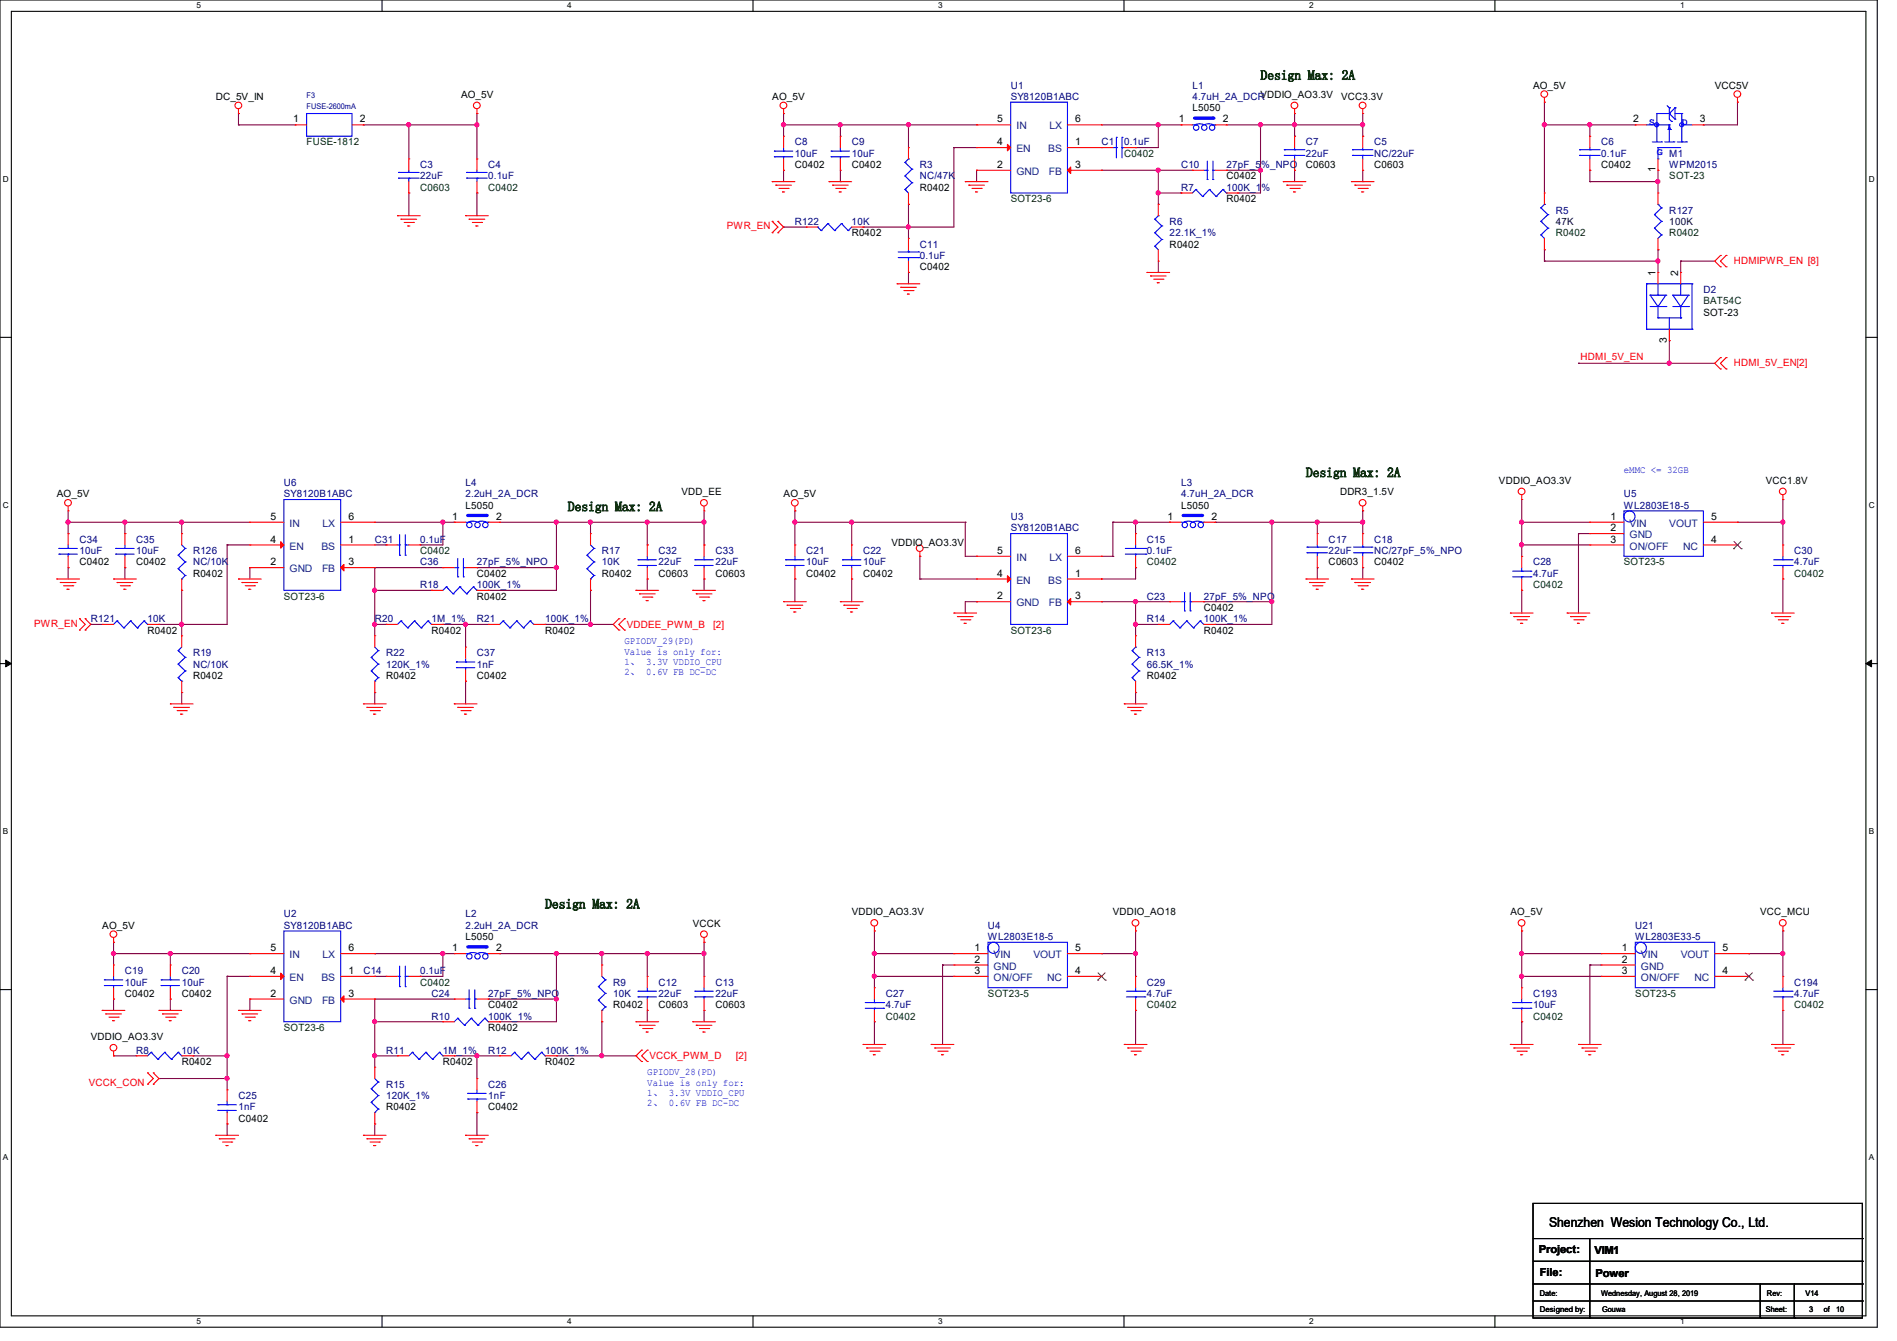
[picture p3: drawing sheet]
<svg xmlns="http://www.w3.org/2000/svg" width="297mm" height="210mm" viewBox="0 0 297 210" stroke-linecap="round" stroke-linejoin="round" font-family="sans-serif">
<defs><g id="words">
<g font-size="2.1" fill="#004000">
<text x="197.4" y="12.5">Design Max: 2A</text>
<text x="204.5" y="74.7">Design Max: 2A</text>
<text x="88.9" y="80.1">Design Max: 2A</text>
<text x="85.3" y="142.3">Design Max: 2A</text>
</g>
<text font-size="2.1" x="242.5" y="192.2">Shenzhen Wesion Technology Co., Ltd.</text>
<g font-size="1.7">
<text x="240.9" y="196.3">Project:</text>
<text x="249.6" y="196.5">VIM1</text>
<text x="241.1" y="199.9">File:</text>
<text x="249.8" y="200">Power</text>
</g>
<g font-size="1.6">
<text x="33.8" y="15.7">DC_5V_IN</text>
<text x="72.2" y="15.3">AO_5V</text>
<text x="120.9" y="15.7">AO_5V</text>
<text x="186.7" y="17.4">L5050</text>
<text x="210" y="15.7">VCC3.3V</text>
<text x="240" y="13.9">AO_5V</text>
<text x="268.5" y="13.9">VCC5V</text>
<text x="45.9" y="19.2">1</text>
<text x="56.3" y="19.2">2</text>
<text x="156.1" y="22.7">4</text>
<text x="156.1" y="19.2">5</text>
<text x="168.4" y="22.7">1</text>
<text x="168.4" y="19.2">6</text>
<text x="184.6" y="19.2">1</text>
<text x="191.5" y="19.2">2</text>
<text x="255.7" y="19.2">2</text>
<text x="266.1" y="19.2">3</text>
<text x="124.5" y="26.3">C0402</text>
<text x="133.3" y="26.3">C0402</text>
<text x="144" y="29.9">R0402</text>
<text x="156.1" y="26.3">2</text>
<text x="168.4" y="26.3">3</text>
<text x="192" y="28.1">C0402</text>
<text x="204.5" y="26.3">C0603</text>
<text x="215.1" y="26.3">C0603</text>
<text x="250.7" y="26.3">C0402</text>
<text x="259.2" y="27" transform="rotate(-90 259.2 27)">1</text>
<text x="192" y="31.7">R0402</text>
<text x="133.3" y="37">R0402</text>
<text x="183.1" y="38.8">R0402</text>
<text x="144" y="42.3">C0402</text>
<text x="259.2" y="43.2" transform="rotate(-90 259.2 43.2)">1</text>
<text x="262.8" y="43.2" transform="rotate(-90 262.8 43.2)">2</text>
<text x="261" y="53.7" transform="rotate(-90 261 53.7)">3</text>
<text x="266.7" y="49.4">SOT-23</text>
<text x="8.9" y="77.9">AO_5V</text>
<text x="106.7" y="77.6">VDD_EE</text>
<text x="122.7" y="77.9">AO_5V</text>
<text x="209.8" y="77.6">DDR3_1.5V</text>
<text x="234.7" y="75.8">VDDIO_AO3.3V</text>
<text x="276.5" y="75.8">VCC1.8V</text>
<text x="42.3" y="81.4">5</text>
<text x="54.6" y="81.4">6</text>
<text x="70.8" y="81.4">1</text>
<text x="72.9" y="79.7">L5050</text>
<text x="77.7" y="81.4">2</text>
<text x="182.8" y="81.4">1</text>
<text x="184.9" y="79.7">L5050</text>
<text x="189.7" y="81.4">2</text>
<text x="252.1" y="81.4">1</text>
<text x="252.1" y="83.2">2</text>
<text x="267.9" y="81.4">5</text>
<text x="12.4" y="88.6">C0402</text>
<text x="21.3" y="88.6">C0402</text>
<text x="42.3" y="88.5">2</text>
<text x="42.3" y="85">4</text>
<text x="54.6" y="85">1</text>
<text x="54.6" y="88.5">3</text>
<text x="139.6" y="85.6">VDDIO_AO3.3V</text>
<text x="156.1" y="86.7">5</text>
<text x="168.4" y="86.7">6</text>
<text x="208" y="88.6">C0603</text>
<text x="215.1" y="88.6">C0402</text>
<text x="252.1" y="85">3</text>
<text x="267.9" y="85">4</text>
<text x="30.2" y="90.3">R0402</text>
<text x="74.7" y="90.3">C0402</text>
<text x="74.7" y="93.9">R0402</text>
<text x="94.2" y="90.3">R0402</text>
<text x="103.1" y="90.3">C0603</text>
<text x="112" y="90.3">C0603</text>
<text x="126.2" y="90.3">C0402</text>
<text x="135.1" y="90.3">C0402</text>
<text x="156.1" y="93.9">2</text>
<text x="156.1" y="90.3">4</text>
<text x="168.4" y="90.3">1</text>
<text x="168.4" y="93.9">3</text>
<text x="188.5" y="95.7">C0402</text>
<text x="23.1" y="99.2">R0402</text>
<text x="67.6" y="99.2">R0402</text>
<text x="85.3" y="99.2">R0402</text>
<text x="188.5" y="99.2">R0402</text>
<text x="30.2" y="106.3">R0402</text>
<text x="60.5" y="106.3">R0402</text>
<text x="74.7" y="106.3">C0402</text>
<text x="179.6" y="106.3">R0402</text>
<text x="133.3" y="143.3">VDDIO_AO3.3V</text>
<text x="174.2" y="143.3">VDDIO_AO18</text>
<text x="236.5" y="143.3">AO_5V</text>
<text x="275.6" y="143.3">VCC_MCU</text>
<text x="16" y="145.5">AO_5V</text>
<text x="42.3" y="149">5</text>
<text x="54.6" y="149">6</text>
<text x="70.8" y="149">1</text>
<text x="72.9" y="147.2">L5050</text>
<text x="77.7" y="149">2</text>
<text x="108.5" y="145.1">VCCK</text>
<text x="152.6" y="149">1</text>
<text x="168.4" y="149">5</text>
<text x="253.9" y="149">1</text>
<text x="269.7" y="149">5</text>
<text x="42.3" y="152.5">4</text>
<text x="54.6" y="152.5">1</text>
<text x="152.6" y="150.8">2</text>
<text x="152.6" y="152.5">3</text>
<text x="168.4" y="152.5">4</text>
<text x="253.9" y="150.8">2</text>
<text x="253.9" y="152.5">3</text>
<text x="269.7" y="152.5">4</text>
<text x="19.6" y="156.1">C0402</text>
<text x="28.4" y="156.1">C0402</text>
<text x="42.3" y="156.1">2</text>
<text x="54.6" y="156.1">3</text>
<text x="76.5" y="157.9">C0402</text>
<text x="76.5" y="161.5">R0402</text>
<text x="96" y="157.9">R0402</text>
<text x="103.1" y="157.9">C0603</text>
<text x="112" y="157.9">C0603</text>
<text x="14.2" y="162.9">VDDIO_AO3.3V</text>
<text x="28.4" y="166.8">R0402</text>
<text x="69.3" y="166.8">R0402</text>
<text x="85.3" y="166.8">R0402</text>
<text x="60.5" y="173.9">R0402</text>
<text x="76.5" y="173.9">C0402</text>
<text x="37.3" y="175.7">C0402</text>
</g>
<g font-size="1.6" fill="#000080">
<text x="158.2" y="13.9">U1</text>
<text x="158.2" y="15.7">SY8120B1ABC</text>
<text x="186.7" y="13.9">L1</text>
<text x="186.7" y="15.7">4.7uH_2A_DCRVDDIO_AO3.3V</text>
<text x="124.5" y="22.8">C8</text>
<text x="133.3" y="22.8">C9</text>
<text x="172.5" y="22.8">C1</text>
<text x="176" y="22.8">0.1uF</text>
<text x="204.5" y="22.8">C7</text>
<text x="215.1" y="22.8">C5</text>
<text x="250.7" y="22.8">C6</text>
<text x="65.8" y="26.3">C3</text>
<text x="65.8" y="28.1">22uF</text>
<text x="76.5" y="26.3">C4</text>
<text x="76.5" y="28.1">0.1uF</text>
<text x="124.5" y="24.6">10uF</text>
<text x="133.3" y="24.6">10uF</text>
<text x="144" y="26.3">R3</text>
<text x="144" y="28.1">NC/47K</text>
<text x="184.9" y="29.9">R7</text>
<text x="184.9" y="26.3">C10</text>
<text x="192" y="29.9">100K_1%</text>
<text x="192" y="26.3">27pF_5%_NPO</text>
<text x="204.5" y="24.6">22uF</text>
<text x="215.1" y="24.6">NC/22uF</text>
<text x="250.7" y="24.6">0.1uF</text>
<text x="261.4" y="26.3">WPM2015</text>
<text x="124.5" y="35.2">R122</text>
<text x="133.3" y="35.2">10K</text>
<text x="183.1" y="35.2">R6</text>
<text x="243.6" y="33.4">R5</text>
<text x="261.4" y="33.4">R127</text>
<text x="144" y="38.8">C11</text>
<text x="144" y="40.6">0.1uF</text>
<text x="183.1" y="37">22.1K_1%</text>
<text x="266.7" y="45.9">D2</text>
<text x="44.4" y="76.1">U6</text>
<text x="44.4" y="77.9">SY8120B1ABC</text>
<text x="72.9" y="76.1">L4</text>
<text x="72.9" y="77.9">2.2uH_2A_DCR</text>
<text x="184.9" y="76.1">L3</text>
<text x="184.9" y="77.9">4.7uH_2A_DCR</text>
<text x="254.3" y="77.9">U5</text>
<text x="158.2" y="81.4">U3</text>
<text x="158.2" y="83.2">SY8120B1ABC</text>
<text x="254.3" y="79.7">WL2803E18-5</text>
<text x="12.4" y="85">C34</text>
<text x="12.4" y="86.8">10uF</text>
<text x="21.3" y="85">C35</text>
<text x="21.3" y="86.8">10uF</text>
<text x="30.2" y="86.8">R126</text>
<text x="30.2" y="88.6">NC/10K</text>
<text x="58.7" y="85">C31</text>
<text x="65.8" y="85">0.1uF</text>
<text x="65.8" y="88.6">C36</text>
<text x="74.7" y="88.6">27pF_5%_NPO</text>
<text x="94.2" y="86.8">R17</text>
<text x="94.2" y="88.6">10K</text>
<text x="103.1" y="86.8">C32</text>
<text x="103.1" y="88.6">22uF</text>
<text x="112" y="86.8">C33</text>
<text x="112" y="88.6">22uF</text>
<text x="126.2" y="86.8">C21</text>
<text x="126.2" y="88.6">10uF</text>
<text x="135.1" y="86.8">C22</text>
<text x="135.1" y="88.6">10uF</text>
<text x="179.6" y="85">C15</text>
<text x="179.6" y="86.8">0.1uF</text>
<text x="208" y="85">C17</text>
<text x="208" y="86.8">22uF</text>
<text x="215.1" y="85">C18</text>
<text x="215.1" y="86.8">NC/27pF_5%_NPO</text>
<text x="240" y="88.6">C28</text>
<text x="280.9" y="86.8">C30</text>
<text x="280.9" y="88.6">4.7uF</text>
<text x="65.8" y="92.1">R18</text>
<text x="74.7" y="92.1">100K_1%</text>
<text x="179.6" y="93.9">C23</text>
<text x="188.5" y="93.9">27pF_5%_NPO</text>
<text x="240" y="90.3">4.7uF</text>
<text x="14.2" y="97.4">R121</text>
<text x="23.1" y="97.4">10K</text>
<text x="58.7" y="97.4">R20</text>
<text x="67.6" y="97.4">1M_1%</text>
<text x="74.7" y="97.4">R21</text>
<text x="85.3" y="97.4">100K_1%</text>
<text x="179.6" y="97.4">R14</text>
<text x="188.5" y="97.4">100K_1%</text>
<text x="30.2" y="102.8">R19</text>
<text x="30.2" y="104.6">NC/10K</text>
<text x="60.5" y="102.8">R22</text>
<text x="60.5" y="104.6">120K_1%</text>
<text x="74.7" y="102.8">C37</text>
<text x="74.7" y="104.6">1nF</text>
<text x="179.6" y="102.8">R13</text>
<text x="179.6" y="104.6">66.5K_1%</text>
<text x="44.4" y="143.7">U2</text>
<text x="72.9" y="143.7">L2</text>
<text x="44.4" y="145.5">SY8120B1ABC</text>
<text x="72.9" y="145.5">2.2uH_2A_DCR</text>
<text x="154.7" y="145.5">U4</text>
<text x="154.7" y="147.2">WL2803E18-5</text>
<text x="256" y="145.5">U21</text>
<text x="256" y="147.2">WL2803E33-5</text>
<text x="19.6" y="152.6">C19</text>
<text x="19.6" y="154.3">10uF</text>
<text x="28.4" y="152.6">C20</text>
<text x="28.4" y="154.3">10uF</text>
<text x="56.9" y="152.6">C14</text>
<text x="65.8" y="152.6">0.1uF</text>
<text x="96" y="154.3">R9</text>
<text x="103.1" y="154.3">C12</text>
<text x="112" y="154.3">C13</text>
<text x="179.6" y="154.3">C29</text>
<text x="280.9" y="154.3">C194</text>
<text x="67.6" y="156.1">C24</text>
<text x="67.6" y="159.7">R10</text>
<text x="76.4" y="156.1">27pF_5%_NPO</text>
<text x="76.4" y="159.7">100K_1%</text>
<text x="96" y="156.1">10K</text>
<text x="103.1" y="156.1">22uF</text>
<text x="112" y="156.1">22uF</text>
<text x="138.7" y="156.1">C27</text>
<text x="138.7" y="157.9">4.7uF</text>
<text x="179.6" y="156.1">4.7uF</text>
<text x="240" y="156.1">C193</text>
<text x="240" y="157.9">10uF</text>
<text x="280.9" y="156.1">4.7uF</text>
<text x="21.3" y="165">R8</text>
<text x="28.4" y="165">10K</text>
<text x="60.5" y="165">R11</text>
<text x="69.3" y="165">1M_1%</text>
<text x="76.5" y="165">R12</text>
<text x="85.3" y="165">100K_1%</text>
<text x="37.3" y="172.1">C25</text>
<text x="37.3" y="173.9">1nF</text>
<text x="60.5" y="170.3">R15</text>
<text x="60.5" y="172.1">120K_1%</text>
<text x="76.5" y="170.3">C26</text>
<text x="76.5" y="172.1">1nF</text>
</g>
<g font-size="1.6" fill="#004000">
<text x="48" y="22.8">FUSE-1812</text>
<text x="65.8" y="29.9">C0603</text>
<text x="76.5" y="29.9">C0402</text>
<text x="176" y="24.6">C0402</text>
<text x="261.4" y="28.1">SOT-23</text>
<text x="158.2" y="31.7">SOT23-6</text>
<text x="243.6" y="37">R0402</text>
<text x="261.4" y="37">R0402</text>
<text x="266.7" y="47.7">BAT54C</text>
<text x="65.8" y="86.8">C0402</text>
<text x="179.6" y="88.6">C0402</text>
<text x="254.3" y="88.6">SOT23-5</text>
<text x="44.4" y="93.9">SOT23-6</text>
<text x="240" y="92.1">C0402</text>
<text x="280.9" y="90.3">C0402</text>
<text x="158.2" y="99.2">SOT23-6</text>
<text x="65.8" y="154.3">C0402</text>
<text x="44.4" y="161.5">SOT23-6</text>
<text x="138.7" y="159.7">C0402</text>
<text x="154.7" y="156.1">SOT23-5</text>
<text x="179.6" y="157.9">C0402</text>
<text x="240" y="159.7">C0402</text>
<text x="256" y="156.1">SOT23-5</text>
<text x="280.9" y="157.9">C0402</text>
</g>
<g font-size="1.6" fill="#004080">
<text x="159.1" y="23.8">EN</text>
<text x="159.1" y="20.3">IN</text>
<text x="164.1" y="23.8">BS</text>
<text x="164.3" y="20.3">LX</text>
<text x="159.1" y="27.4">GND</text>
<text x="164.2" y="27.4">FB</text>
<text x="45.3" y="82.5">IN</text>
<text x="50.5" y="82.5">LX</text>
<text x="255.1" y="82.5">VIN</text>
<text x="261.4" y="82.5">VOUT</text>
<text x="45.3" y="89.6">GND</text>
<text x="45.3" y="86.1">EN</text>
<text x="50.3" y="86.1">BS</text>
<text x="50.4" y="89.6">FB</text>
<text x="159.1" y="87.8">IN</text>
<text x="164.3" y="87.8">LX</text>
<text x="255.1" y="84.3">GND</text>
<text x="255.1" y="86.1">ON/OFF</text>
<text x="263.5" y="86.1">NC</text>
<text x="159.1" y="95">GND</text>
<text x="159.1" y="91.4">EN</text>
<text x="164.1" y="91.4">BS</text>
<text x="164.2" y="95">FB</text>
<text x="45.3" y="153.6">EN</text>
<text x="45.3" y="150.1">IN</text>
<text x="50.3" y="153.6">BS</text>
<text x="50.5" y="150.1">LX</text>
<text x="155.6" y="150.1">VIN</text>
<text x="155.6" y="151.9">GND</text>
<text x="155.6" y="153.6">ON/OFF</text>
<text x="161.8" y="150.1">VOUT</text>
<text x="164" y="153.6">NC</text>
<text x="256.9" y="150.1">VIN</text>
<text x="256.9" y="151.9">GND</text>
<text x="256.9" y="153.6">ON/OFF</text>
<text x="263.1" y="150.1">VOUT</text>
<text x="265.3" y="153.6">NC</text>
<text x="45.3" y="157.2">GND</text>
<text x="50.4" y="157.2">FB</text>
</g>
<g font-size="1.6" fill="#00f">
<text x="258.1" y="19.6">S</text>
<text x="263.3" y="19.6">D</text>
<text x="259.4" y="24.2">G M1</text>
<text x="254.2" y="74.1">eMMC &lt;= 32GB</text>
<text x="97.8" y="100.8">GPIODV_29(PD)</text>
<text x="97.8" y="102.6">Value is only for:</text>
<text x="97.8" y="104.1">1、 3.3V VDDIO_CPU</text>
<text x="97.8" y="105.7">2、 0.6V FB DC-DC</text>
<text x="101.3" y="170.1">Value is only for:</text>
<text x="101.3" y="171.7">1、 3.3V VDDIO_CPU</text>
<text x="101.3" y="173.3">2、 0.6V FB DC-DC</text>
<text x="101.3" y="168.4">GPIODV_28(PD)</text>
</g>
<g font-size="1.6" fill="#f00">
<text x="113.8" y="35.9">PWR_EN</text>
<text x="271.5" y="41.3">HDMIPWR_EN [8]</text>
<text x="247.5" y="56.3">HDMI_5V_EN</text>
<text x="271.5" y="57.3">HDMI_5V_EN[2]</text>
<text x="5.3" y="98.2">PWR_EN</text>
<text x="98.1" y="98.3">VDDEE_PWM_B</text>
<text x="111.7" y="98.3">[2]</text>
<text x="101.7" y="165.9">VCCK_PWM_D</text>
<text x="115.2" y="165.9">[2]</text>
<text x="13.9" y="170">VCCK_CON</text>
</g>
<g font-size="1.6" fill="#000040">
<text x="243.6" y="35.2">47K</text>
<text x="261.4" y="35.2">100K</text>
</g>
<g font-size="1.3">
<text x="30.8" y="1.3">5</text>
<text x="88.8" y="1.3">4</text>
<text x="146.9" y="1.3">3</text>
<text x="205" y="1.3">2</text>
<text x="263.1" y="1.3">1</text>
<text x=".5" y="28.4">D</text>
<text x="292.6" y="28.4">D</text>
<text x=".5" y="79.5">C</text>
<text x="292.6" y="79.5">C</text>
<text x=".5" y="130.6">B</text>
<text x="292.6" y="130.6">B</text>
<text x=".5" y="181.7">A</text>
<text x="292.6" y="181.7">A</text>
<text x="30.8" y="207.4">5</text>
<text x="88.8" y="207.4">4</text>
<text x="146.9" y="207.4">3</text>
<text x="205" y="207.4">2</text>
<text x="263.1" y="207.4">1</text>
</g>
<g font-size="1.2" fill="#000080">
<text x="48" y="15.4">F3</text>
<text x="48" y="17.1">FUSE-2600mA</text>
</g>
<g font-size="1.2">
<text x="241.1" y="202.9">Date:</text>
<text x="250.7" y="202.9">Wednesday, August 28, 2019</text>
<text x="276.6" y="202.9">Rev:</text>
<text x="282.7" y="202.9">V14</text>
<text x="241.1" y="205.4">Designed by:</text>
<text x="250.9" y="205.4">Gouwa</text>
<text x="276.5" y="205.4">Sheet:</text>
<text x="283.2" y="205.4">3</text>
<text x="285.5" y="205.4">of</text>
<text x="287.5" y="205.4">10</text>
</g>
</g></defs>
<path d="M0 0h293.9v207.9h-293.9zM1.8 1.8h290.3v204.3h-290.3z" fill="none" stroke="#000" stroke-width=".17"/>
<g fill="#fff">
<path d="M30.8 .2h.7v1.4h-.7z"/>
<path d="M30.8 206.2h.7v1.4h-.7z"/>
</g>
<path d="M59.8 0v1.8M59.8 206.1v1.8" fill="none" stroke="#000" stroke-width=".17"/>
<g fill="#fff">
<path d="M88.8 .2h.7v1.4h-.7z"/>
<path d="M88.8 206.2h.7v1.4h-.7z"/>
</g>
<path d="M117.9 0v1.8M117.9 206.1v1.8" fill="none" stroke="#000" stroke-width=".17"/>
<g fill="#fff">
<path d="M146.9 .2h.7v1.4h-.7z"/>
<path d="M146.9 206.2h.7v1.4h-.7z"/>
</g>
<path d="M176 0v1.8M176 206.1v1.8" fill="none" stroke="#000" stroke-width=".17"/>
<g fill="#fff">
<path d="M205 .2h.7v1.4h-.7z"/>
<path d="M205 206.2h.7v1.4h-.7z"/>
</g>
<path d="M234.1 0v1.8M234.1 206.1v1.8" fill="none" stroke="#000" stroke-width=".17"/>
<g fill="#fff">
<path d="M263.1 .2h.6v1.4h-.6z"/>
<path d="M263.1 206.2h.6v1.4h-.6z"/>
<path d="M.5 27.3h.9v1.4h-.9z"/>
<path d="M292.6 27.3h.9v1.4h-.9z"/>
<path d="M.5 78.4h.9v1.4h-.9z"/>
<path d="M292.6 78.4h.9v1.4h-.9z"/>
</g>
<path d="M0 52.8h1.8M292.1 52.8h1.8" fill="none" stroke="#000" stroke-width=".17"/>
<g fill="#fff">
<path d="M.5 129.5h.8v1.4h-.8z"/>
<path d="M292.6 129.5h.8v1.4h-.8z"/>
</g>
<path d="M0 103.9h1.8M292.1 103.9h1.8" fill="none" stroke="#000" stroke-width=".17"/>
<path d="M.9 103.4l.9 .5-.9 .5zM292.1 103.9l.9-.5v1z" fill="#000" stroke="#000" stroke-width=".16"/>
<g fill="#fff">
<path d="M.5 180.5h.8v1.4h-.8z"/>
<path d="M292.6 180.5h.8v1.4h-.8z"/>
</g>
<g fill="none" stroke="#000" stroke-width=".17">
<path d="M0 155h1.8M292.1 155h1.8M240 188.5h51.6v17.9h-51.6zM240 194h51.6M240 197.5h51.6M248.9 194v12.4M291.6 194h.1M291.6 197.5h.1M240 201.1h51.6M240 203.8h51.6M248.9 206.4h.1M275.6 206.4h.1"/>
<path d="M275.6 201.1v5.3M280.9 206.4h.1M280.9 201.1v5.3M291.6 201.1h.1M291.6 203.8h.1"/>
</g>
<g fill="none" stroke="#800040" stroke-width=".17">
<path d="M37.3 17.8h.1M37.3 19.6h.1M37.3 19.6h8.9M37.3 17.8v1.8M56.9 19.6h.1M56.9 19.6h17.8M64 19.6h.1M64 19.6v5.3M74.7 19.6h.1M74.7 17.8h.1M74.7 17.8v7.1M122.7 17.8h.1"/>
<path d="M122.7 19.6h.1M122.7 19.6h30.2M122.7 17.8v3.5M131.6 19.6h.1M131.6 19.6v1.7M142.2 19.6h.1M142.2 19.6v3.5M172.5 19.6h12.4M181.4 19.6h.1M181.4 19.6v3.5h-3.6M184.9 19.6h.1M192 19.6h21.4"/>
<path d="M197.4 19.6h.1M197.4 19.6v10.6h-3.6M202.7 19.6h.1M202.7 17.8v3.5M213.4 19.6h.1M213.4 17.8v3.5M241.8 19.6h.1M241.8 16h.1M241.8 19.6h14.2M241.8 16v14.2M248.9 19.6h.1M248.9 19.6v1.7"/>
<path d="M266.7 19.6h.1M272 16h.1M272 16v3.6h-5.3M64 30.2h.1M64 30.2v3.6M74.7 30.2h.1M74.7 30.2v3.6M122.7 35.6h.1M122.7 26.7h.1M122.7 26.7v1.7M122.7 35.6h3.5M131.6 28.4h.1"/>
<path d="M131.6 26.7v1.7M135.1 35.6h.1M142.2 32h.1M142.2 35.6h.1M142.2 32v5.3M149.4 23.1h.1M149.4 23.1h3.5M149.4 23.1v12.5h-14.3M152.9 26.7h.1M152.9 26.7v1.7M172.5 26.7h.1M172.5 26.7h14.2"/>
<path d="M177.8 23.1h.1M181.4 26.7h.1M181.4 32h.1M181.4 30.2h3.5M181.4 26.7v5.3M184.9 30.2h.1M192 26.7h.1M192 26.7h5.4M193.8 30.2h.1M197.4 26.7h.1M202.7 26.7h.1M202.7 21.3h.1"/>
<path d="M202.7 26.7v1.7M213.4 28.4h.1M213.4 21.3h.1M213.4 26.7v1.7M241.8 39.1h.1M241.8 39.1v1.8M248.9 26.7h.1M248.9 28.4h.1M248.9 26.7v1.7M248.9 28.4h10.7M259.6 26.7h.1M259.6 28.4h.1"/>
<path d="M259.6 39.1h.1M259.6 26.7v3.5M259.6 39.1v3.6M142.2 42.7h.1M142.2 42.7v1.7M181.4 42.7h.1M181.4 40.9v1.8M241.8 40.9h.1M241.8 40.9h17.8M247.1 56.9h.1M247.1 56.9h21.4M259.6 40.9h.1"/>
<path d="M261.4 56.9h.1M261.4 53.3h.1M261.4 53.3v3.6M263.1 40.9h.1M263.1 40.9h5.4M263.1 40.9v1.8M238.3 78.2h.1M238.3 78.2v8.9M279.1 78.2h.1M279.1 78.2v7.1M10.7 81.8h.1M10.7 88.9h.1"/>
<path d="M10.7 83.6h.1M10.7 81.8h28.4M10.7 80v3.6M10.7 88.9v1.8M14.2 97.8h.1M14.2 97.8h1.8M19.6 81.8h.1M19.6 88.9h.1M19.6 83.6h.1M19.6 81.8v1.8M19.6 88.9v1.8M24.9 97.8h.1"/>
<path d="M28.4 92.5h.1M28.4 81.8h.1M28.4 97.8h.1M28.4 81.8v1.8M28.4 92.5v7.1M35.6 85.3h.1M35.6 85.3v12.5h-10.7M35.6 85.3h3.5M39.1 88.9h.1M39.1 88.9v1.8M58.7 92.5h.1M58.7 97.8h.1"/>
<path d="M58.7 88.9h.1M58.7 88.9h10.6M58.7 81.8h12.4M58.7 97.8h1.8M58.7 92.5h8.9M58.7 88.9v10.7M58.7 85.3h1.8M60.5 85.3h.1M60.5 97.8h.1M65.8 85.3h.1M69.3 97.8h.1M69.3 81.8h.1"/>
<path d="M69.3 97.8h7.2M69.3 81.8v3.5h-3.5M71.1 81.8h.1M72.9 97.8h.1M72.9 97.8v3.5M74.7 88.9h.1M74.7 88.9h12.4M76.5 92.5h.1M78.2 81.8h32M85.3 97.8h.1M85.3 97.8h10.7M87.1 81.8h.1"/>
<path d="M87.1 88.9h.1M87.1 81.8v10.7h-10.6M92.5 97.8h.1M92.5 92.5h.1M92.5 81.8h.1M92.5 81.8v1.8M92.5 92.5v5.3M101.3 81.8h.1M101.3 90.7h.1M101.3 85.3h.1M101.3 81.8v3.5M101.3 90.7v1.8"/>
<path d="M110.2 81.8h.1M110.2 90.7h.1M110.2 85.3h.1M110.2 80v5.3M110.2 90.7v1.8M124.5 81.8h.1M124.5 90.7h.1M124.5 80h.1M124.5 81.8h26.6M124.5 80v5.3M124.5 90.7v3.5M133.3 90.7h.1"/>
<path d="M133.3 81.8h.1M133.3 81.8v3.5M133.3 90.7v3.5M144 90.7h.1M144 87.1h.1M144 90.7h8.9M144 87.1v3.6M151.1 96h.1M151.1 81.8h.1M151.1 81.8v5.3h1.8M152.9 94.2h.1M152.9 87.1h.1"/>
<path d="M152.9 94.2h-1.8v1.8M172.5 90.7h.1M172.5 94.2h.1M172.5 94.2h10.6M172.5 87.1h1.7M174.2 81.8h.1M174.2 87.1h.1M174.2 81.8h8.9M174.2 81.8v5.3M177.8 94.2h.1M177.8 88.9h.1M177.8 81.8h.1"/>
<path d="M177.8 97.8h.1M177.8 97.8h3.6M177.8 88.9v1.8h-5.3M177.8 81.8v1.8M177.8 94.2v5.4M183.1 81.8h.1M188.5 94.2h.1M188.5 94.2h10.6M190.2 81.8h.1M190.2 97.8h.1M190.2 81.8h23.2M199.1 94.2h.1"/>
<path d="M199.1 81.8h.1M199.1 81.8v16h-8.9M206.2 81.8h.1M206.2 88.9h.1M206.2 81.8v1.8M206.2 88.9v1.8M213.4 81.8h.1M213.4 88.9h.1M213.4 80h.1M213.4 80v3.6M213.4 88.9v1.8M238.3 81.8h.1"/>
<path d="M238.3 85.3h.1M238.3 92.5h.1M238.3 81.8h10.6M238.3 85.3h10.6M238.3 92.5v3.5M247.1 83.6h.1M247.1 83.6v12.4M247.1 83.6h1.8M272 81.8h.1M272 81.8h7.1M279.1 81.8h.1M279.1 90.7h.1"/>
<path d="M279.1 90.7v5.3M28.4 108.5h.1M28.4 108.5v1.7M58.7 108.5h.1M58.7 108.5v1.7M72.9 106.7h.1M72.9 106.7v3.5M177.8 108.5h.1M177.8 108.5v1.7M17.8 147.6h.1M17.8 149.4h.1M17.8 156.5h.1"/>
<path d="M17.8 149.4h21.3M17.8 147.6v3.5M17.8 156.5v1.7M26.7 149.4h.1M26.7 156.5h.1M26.7 149.4v1.7M26.7 156.5v1.7M35.6 152.9h.1M35.6 152.9v17.8M35.6 152.9h3.5M39.1 156.5h.1M39.1 156.5v1.7"/>
<path d="M58.7 149.4h.1M58.7 152.9h.1M58.7 156.5h.1M58.7 156.5v10.6M58.7 149.4h12.4M58.7 152.9h1.8M58.7 156.5h12.4M65.8 152.9h.1M69.3 149.4h.1M69.3 149.4v3.5h-3.5M76.5 156.5h.1M76.5 156.5h10.6"/>
<path d="M78.2 149.4h.1M78.2 149.4h32M87.1 156.5h.1M87.1 149.4h.1M87.1 149.4v10.6h-8.9M94.2 149.4h.1M94.2 149.4v1.7M101.3 149.4h.1M101.3 158.2h.1M101.3 149.4v3.5M101.3 158.2v1.8M110.2 147.6h.1"/>
<path d="M110.2 158.2h.1M110.2 149.4h.1M110.2 147.6v5.3M110.2 158.2v1.8M136.9 149.4h.1M136.9 152.9h.1M136.9 145.8h.1M136.9 149.4h12.5M136.9 152.9h12.5M136.9 145.8v8.9M147.6 151.1h.1M147.6 151.1h1.8"/>
<path d="M147.6 151.1v12.5M172.5 149.4h.1M172.5 149.4h5.3M177.8 145.8h.1M177.8 149.4h.1M177.8 158.2h.1M177.8 145.8v7.1M177.8 158.2v5.4M238.3 145.8h.1M238.3 149.4h.1M238.3 152.9h.1M238.3 149.4h12.4"/>
<path d="M238.3 152.9h12.4M238.3 145.8v8.9M248.9 151.1h.1M248.9 151.1v12.5M248.9 151.1h1.8M273.8 149.4h.1M273.8 149.4h5.3M279.1 158.2h.1M279.1 145.8h.1M279.1 149.4h.1M279.1 145.8v7.1M279.1 158.2v5.4"/>
<path d="M17.8 165.4h.1M17.8 165.4h3.5M24.9 168.9h.1M24.9 168.9h10.7M30.2 165.4h.1M30.2 165.4h5.4M35.6 165.4h.1M35.6 168.9h.1M35.6 176h.1M35.6 176v1.8M58.7 160h.1M58.7 165.4h.1"/>
<path d="M58.7 176h.1M58.7 176v1.8M58.7 165.4h3.5M58.7 160h10.6M71.1 165.4h.1M71.1 165.4h7.1M74.7 174.2h.1M74.7 165.4h.1M74.7 165.4v3.5M74.7 174.2v3.6M78.2 160h.1M87.1 165.4h.1"/>
<path d="M87.1 165.4h12.5M94.2 160h.1M94.2 160v5.4M99.6 165.4h.1M136.9 160h.1M136.9 160v3.6M238.3 160h.1M238.3 160v3.6"/>
</g>
<g fill="#f0f" stroke="#f0f" stroke-width=".17">
<circle cx="87.1" cy="88.9" r=".32"/>
<circle cx="72.9" cy="97.8" r=".32"/>
<circle cx="87.1" cy="81.8" r=".32"/>
<circle cx="58.7" cy="92.4" r=".32"/>
<circle cx="58.7" cy="97.8" r=".32"/>
<circle cx="28.4" cy="97.8" r=".32"/>
<circle cx="28.4" cy="81.8" r=".32"/>
<circle cx="69.3" cy="81.8" r=".32"/>
<circle cx="197.3" cy="26.6" r=".32"/>
<circle cx="259.6" cy="28.4" r=".32"/>
<circle cx="241.8" cy="19.5" r=".32"/>
<circle cx="259.6" cy="40.9" r=".32"/>
<circle cx="248.9" cy="19.5" r=".32"/>
<circle cx="213.3" cy="81.8" r=".32"/>
<circle cx="10.6" cy="81.8" r=".32"/>
<circle cx="19.5" cy="81.8" r=".32"/>
<circle cx="69.3" cy="149.3" r=".32"/>
<circle cx="26.6" cy="149.3" r=".32"/>
<circle cx="110.2" cy="149.3" r=".32"/>
<circle cx="94.2" cy="165.3" r=".32"/>
<circle cx="58.7" cy="160" r=".32"/>
<circle cx="35.5" cy="165.3" r=".32"/>
<circle cx="261.3" cy="56.9" r=".32"/>
<circle cx="177.8" cy="149.3" r=".32"/>
<circle cx="238.2" cy="81.8" r=".32"/>
<circle cx="238.2" cy="85.3" r=".32"/>
<circle cx="279.1" cy="81.8" r=".32"/>
<circle cx="64" cy="19.5" r=".32"/>
<circle cx="74.7" cy="19.5" r=".32"/>
<circle cx="142.2" cy="35.5" r=".32"/>
<circle cx="213.3" cy="19.5" r=".32"/>
<circle cx="202.7" cy="19.5" r=".32"/>
<circle cx="181.3" cy="19.5" r=".32"/>
<circle cx="142.2" cy="19.5" r=".32"/>
<circle cx="177.8" cy="94.2" r=".32"/>
<circle cx="177.8" cy="81.8" r=".32"/>
<circle cx="133.3" cy="81.8" r=".32"/>
<circle cx="238.2" cy="149.3" r=".32"/>
<circle cx="279.1" cy="149.3" r=".32"/>
<circle cx="131.6" cy="19.5" r=".32"/>
<circle cx="122.7" cy="19.5" r=".32"/>
<circle cx="238.2" cy="152.9" r=".32"/>
<circle cx="136.9" cy="152.9" r=".32"/>
<circle cx="136.9" cy="149.3" r=".32"/>
<circle cx="124.4" cy="81.8" r=".32"/>
<circle cx="58.7" cy="165.3" r=".32"/>
<circle cx="177.8" cy="97.8" r=".32"/>
<circle cx="35.5" cy="168.9" r=".32"/>
<circle cx="74.7" cy="165.3" r=".32"/>
<circle cx="92.4" cy="97.8" r=".32"/>
<circle cx="17.8" cy="149.3" r=".32"/>
<circle cx="199.1" cy="94.2" r=".32"/>
<circle cx="199.1" cy="81.8" r=".32"/>
<circle cx="206.2" cy="81.8" r=".32"/>
<circle cx="181.3" cy="30.2" r=".32"/>
<circle cx="181.3" cy="26.6" r=".32"/>
<circle cx="197.3" cy="19.5" r=".32"/>
<circle cx="87.1" cy="156.4" r=".32"/>
<circle cx="94.2" cy="149.3" r=".32"/>
<circle cx="87.1" cy="149.3" r=".32"/>
<circle cx="101.3" cy="149.3" r=".32"/>
<circle cx="101.3" cy="81.8" r=".32"/>
<circle cx="92.4" cy="81.8" r=".32"/>
<circle cx="110.2" cy="81.8" r=".32"/>
</g>
<g fill="none" stroke="#f00" stroke-width=".17">
<path d="M37.3 17.8h.1M37.3 17.1v.7M74.7 17.8h.1M74.7 17.1v.7M122.7 17.8h.1M122.7 17.1v.7M202.7 17.8h.1M202.7 17.1v.7M213.4 17.8h.1M213.4 17.1v.7M241.8 16h.1M241.8 15.3v.7"/>
<path d="M272 16h.1M272 15.3v.7M62.2 33.8h.1M62.2 33.8h3.6M62.8 34.3h.1M62.8 34.3h2.4M63.3 34.8h1.4M63.8 35.4h.1M63.8 35.4h.4M64.7 34.8h.1M72.9 33.8h.1M72.9 33.8h3.6"/>
<path d="M73.4 34.3h.1M73.4 34.3h2.5M74 34.8h1.4M74.5 35.4h.1M74.5 35.4h.3M75.4 34.8h.1M120.9 28.4h.1M120.9 36.4h.1M120.9 34.7h.1M120.9 28.4h3.6M120.9 34.7l.9 .9-.9 .8M121.5 29h.1"/>
<path d="M121.5 29h2.4M121.8 34.7h.1M121.8 36.4h.1M121.8 34.7l.9 .9-.9 .8M122 29.5h1.4M122.5 30.1h.1M122.5 30.1h.4M122.7 26.7h.1M122.7 21.3h.1M122.7 21.3v1.8M122.7 24.9v1.8M123.4 29.5h.1"/>
<path d="M129.8 28.4h.1M129.8 28.4h3.5M130.3 29h.1M130.3 29h2.5M130.9 29.5h1.4M131.4 30.1h.1M131.4 30.1h.3M131.6 26.7h.1M131.6 21.3h.1M131.6 21.3v1.8M131.6 24.9v1.8M132.3 29.5h.1"/>
<path d="M151.1 28.4h.1M151.1 28.4h3.6M151.7 29h.1M151.7 29h2.4M152.2 29.5h1.4M152.7 30.1h.1M152.7 30.1h.4M153.6 29.5h.1M184.9 30.2h.1M184.9 30.2h1.8M192 30.2h1.8M193.8 30.2h.1"/>
<path d="M200.9 28.4h.1M200.9 28.4h3.6M201.5 29h.1M201.5 29h2.4M202 29.5h1.4M202.5 30.1h.1M202.5 30.1h.4M202.7 21.3h.1M202.7 26.7h.1M202.7 21.3v1.8M202.7 24.9v1.8M203.4 29.5h.1"/>
<path d="M211.6 28.4h.1M211.6 28.4h3.5M212.1 29h.1M212.1 29h2.5M212.6 29.5h1.5M213.2 30.1h.1M213.2 30.1h.3M214.1 29.5h.1M248.9 21.3h.1M248.9 26.7h.1M248.9 21.3v1.8M248.9 24.9v1.8"/>
<path d="M140.5 44.4h.1M140.5 44.4h3.5M141 45h.1M141 45h2.5M141.5 45.5h1.5M142.1 46.1h.1M142.1 46.1h.3M143 45.5h.1M179.6 42.7h.1M179.6 42.7h3.5M180.1 43.2h.1M180.1 43.2h2.5"/>
<path d="M180.6 43.7h1.5M181.2 44.3h.1M181.2 44.3h.3M182.1 43.7h.1M269.4 56h.1M269.4 57.8h.1M269.4 40h.1M269.4 41.8h.1M269.4 56l-.9 .9 .9 .9M269.4 40l-.9 .9 .9 .9M270.3 57.8h.1M270.3 56h.1"/>
<path d="M270.3 41.8h.1M270.3 40h.1M270.3 56l-.9 .9 .9 .9M270.3 40l-.9 .9 .9 .9M10.7 79.3v.7M110.2 79.3v.7M124.5 79.3v.7M213.4 79.3v.7M238.3 78.2h.1M238.3 77.5v.7M279.1 78.2h.1M279.1 77.5v.7"/>
<path d="M8.9 90.7h.1M8.9 90.7h3.5M9.4 91.2h.1M9.4 91.2h2.5M9.9 91.7h1.5M10.5 92.3h.1M10.5 92.3h.3M10.7 80h.1M10.7 88.9h.1M10.7 83.6h.1M10.7 83.6v1.7M10.7 87.1v1.8"/>
<path d="M11.4 91.7h.1M12.4 98.7h.1M12.4 96.9h.1M12.4 96.9l.9 .9-.9 .9M13.3 96.9h.1M13.3 98.7h.1M13.3 96.9l.9 .9-.9 .9M16 97.8h.1M16 97.8h1.8M17.8 90.7h.1M17.8 90.7h3.5M18.3 91.2h.1"/>
<path d="M18.3 91.2h2.5M18.8 91.7h1.5M19.4 92.3h.1M19.4 92.3h.3M19.6 88.9h.1M19.6 83.6h.1M19.6 83.6v1.7M19.6 87.1v1.8M20.3 91.7h.1M23.1 97.8h1.8M24.9 97.8h.1M28.4 83.6h.1"/>
<path d="M28.4 92.5h.1M28.4 83.6v1.7M28.4 90.7v1.8M37.3 90.7h.1M37.3 90.7h3.6M37.9 91.2h.1M37.9 91.2h2.4M38.4 91.7h1.4M38.9 92.3h.1M38.9 92.3h.4M39.1 88.9h.1M39.1 85.3h.1"/>
<path d="M39.1 81.8h.1M39.1 85.3h5.3M39.1 88.9h5.3M39.1 81.8h5.3M39.8 91.7h.1M53.3 85.3h5.4M53.3 88.9h5.4M53.3 81.8h5.4M58.7 85.3h.1M58.7 88.9h.1M58.7 81.8h.1M69.3 88.9h.1"/>
<path d="M69.3 88.9h1.8M72.9 88.9h1.8M74.7 88.9h.1M92.5 83.6h.1M92.5 92.5h.1M92.5 83.6v1.7M92.5 90.7v1.8M96.9 96.9h.1M96.9 98.7h.1M96.9 96.9l-.9 .9 .9 .9M97.8 98.7h.1M97.8 96.9h.1"/>
<path d="M97.8 96.9l-.9 .9 .9 .9M99.6 92.5h.1M99.6 92.5h3.5M100.1 93h.1M100.1 93h2.5M100.6 93.5h1.5M101.2 94.1h.1M101.2 94.1h.3M102.1 93.5h.1M108.5 92.5h.1M108.5 92.5h3.5M109 93h.1"/>
<path d="M109 93h2.5M109.5 93.5h1.5M110.1 94.1h.1M110.1 94.1h.3M110.2 80h.1M111 93.5h.1M122.7 94.2h.1M122.7 94.2h3.5M123.2 94.8h.1M123.2 94.8h2.5M123.7 95.3h1.5M124.3 95.8h.1"/>
<path d="M124.3 95.8h.3M124.5 80h.1M124.5 90.7h.1M124.5 85.3h.1M124.5 85.3v1.8M124.5 88.9v1.8M125.2 95.3h.1M131.6 94.2h.1M131.6 94.2h3.5M132.1 94.8h.1M132.1 94.8h2.5M132.6 95.3h1.5"/>
<path d="M133.2 95.8h.1M133.2 95.8h.3M133.3 90.7h.1M133.3 85.3h.1M133.3 85.3v1.8M133.3 88.9v1.8M134.1 95.3h.1M144 87.1h.1M144 86.4v.7M149.4 96h.1M149.4 96h3.5M149.9 96.6h.1"/>
<path d="M149.9 96.6h2.5M150.4 97.1h1.4M151 97.6h.1M151 97.6h.3M151.8 97.1h.1M152.9 94.2h.1M152.9 90.7h.1M152.9 87.1h.1M152.9 90.7h5.3M152.9 94.2h5.3M152.9 87.1h5.3M167.1 90.7h5.4"/>
<path d="M167.1 94.2h5.4M167.1 87.1h5.4M172.5 90.7h.1M172.5 94.2h.1M172.5 87.1h.1M177.8 99.6h.1M177.8 99.6v1.7M181.4 97.8h.1M181.4 97.8h1.7M188.5 97.8h1.7M190.2 97.8h.1M204.5 90.7h.1"/>
<path d="M204.5 90.7h3.5M205 91.2h.1M205 91.2h2.5M205.5 91.7h1.5M206.1 92.3h.1M206.1 92.3h.3M207 91.7h.1M211.6 90.7h.1M211.6 90.7h3.5M212.1 91.2h.1M212.1 91.2h2.5M212.6 91.7h1.5"/>
<path d="M213.2 92.3h.1M213.2 92.3h.3M213.4 80h.1M214.1 91.7h.1M236.5 96h.1M236.5 96h3.5M237 96.6h.1M237 96.6h2.5M237.5 97.1h1.5M238.1 97.6h.1M238.1 97.6h.3M239 97.1h.1"/>
<path d="M245.4 96h.1M245.4 96h3.5M245.9 96.6h.1M245.9 96.6h2.5M246.4 97.1h1.5M247 97.6h.1M247 97.6h.3M247.9 97.1h.1M277.4 96h.1M277.4 96h3.5M277.9 96.6h.1M277.9 96.6h2.5"/>
<path d="M278.4 97.1h1.5M279 97.6h.1M279 97.6h.3M279.1 90.7h.1M279.1 85.3h.1M279.1 85.3v1.8M279.1 88.9v1.8M279.9 97.1h.1M26.7 110.2h.1M26.7 110.2h3.5M27.2 110.8h.1M27.2 110.8h2.5"/>
<path d="M27.7 111.3h1.5M28.3 111.8h.1M28.3 111.8h.3M29.2 111.3h.1M56.9 110.2h.1M56.9 110.2h3.6M57.4 110.8h.1M57.4 110.8h2.5M58 111.3h1.4M58.5 111.8h.1M58.5 111.8h.3M59.4 111.3h.1"/>
<path d="M71.1 110.2h.1M71.1 110.2h3.6M71.7 110.8h.1M71.7 110.8h2.4M72.2 111.3h1.4M72.7 111.8h.1M72.7 111.8h.4M73.6 111.3h.1M176 110.2h.1M176 110.2h3.6M176.6 110.8h.1M176.6 110.8h2.4"/>
<path d="M177.1 111.3h1.4M177.6 111.8h.1M177.6 111.8h.4M177.8 108.5h.1M177.8 106.7v1.8M178.5 111.3h.1M16 158.2h.1M16 158.2h3.6M16.6 158.8h.1M16.6 158.8h2.4M17.1 159.3h1.4M17.6 159.9h.1"/>
<path d="M17.6 159.9h.3M17.8 147.6h.1M17.8 146.9v.7M18.5 159.3h.1M24.9 158.2h.1M24.9 158.2h3.5M25.4 158.8h.1M25.4 158.8h2.5M26 159.3h1.4M26.5 159.9h.1M26.5 159.9h.3M27.4 159.3h.1"/>
<path d="M37.3 158.2h.1M37.3 158.2h3.6M37.9 158.8h.1M37.9 158.8h2.4M38.4 159.3h1.4M38.9 159.9h.1M38.9 159.9h.4M39.8 159.3h.1M60.5 152.9h.1M60.5 152.9h1.7M64 152.9h1.8M65.8 152.9h.1"/>
<path d="M94.2 151.1h.1M94.2 151.1v1.8M94.2 158.2v1.8M101.3 158.2h.1M101.3 152.9h.1M101.3 152.9v1.8M101.3 156.5v1.7M110.2 147.6h.1M110.2 158.2h.1M110.2 152.9h.1M110.2 146.9v.7M110.2 152.9v1.8"/>
<path d="M110.2 156.5v1.7M136.9 145.8h.1M136.9 154.7h.1M136.9 145.1v.7M136.9 154.7v1.8M136.9 158.2v1.8M177.8 145.8h.1M177.8 158.2h.1M177.8 152.9h.1M177.8 145.1v.7M177.8 152.9v1.8M177.8 156.5v1.7"/>
<path d="M238.3 145.8h.1M238.3 145.1v.7M279.1 145.8h.1M279.1 158.2h.1M279.1 152.9h.1M279.1 145.1v.7M279.1 152.9v1.8M279.1 156.5v1.7M17.8 165.4h.1M17.8 164.6v.8M23.1 168h.1M23.1 169.8h.1"/>
<path d="M23.1 168l.9 .9-.9 .9M24 169.8h.1M24 168h.1M24 168l.9 .9-.9 .9M33.8 177.8h.1M33.8 177.8h3.5M34.3 178.4h.1M34.3 178.4h2.5M34.8 178.9h1.5M35.4 179.4h.1M35.4 179.4h.3M36.3 178.9h.1"/>
<path d="M56.9 177.8h.1M56.9 177.8h3.6M57.4 178.4h.1M57.4 178.4h2.5M58 178.9h1.4M58.5 179.4h.1M58.5 179.4h.3M58.7 167.1h.1M58.7 176h.1M58.7 167.1v1.8M58.7 174.2v1.8M59.4 178.9h.1"/>
<path d="M72.9 177.8h.1M72.9 177.8h3.6M73.4 178.4h.1M73.4 178.4h2.5M74 178.9h1.4M74.5 179.4h.1M74.5 179.4h.3M75.4 178.9h.1M94.2 160h.1M99.6 160h.1M99.6 160h3.5M100.1 160.6h.1"/>
<path d="M100.1 160.6h2.5M100.5 164.5h.1M100.5 166.2h.1M100.5 164.5l-.9 .9 .9 .8M100.6 161.1h1.5M101.2 161.6h.1M101.2 161.6h.3M101.3 166.2h.1M101.3 164.5h.1M101.3 164.5l-.8 .9 .8 .8M102.1 161.1h.1M108.5 160h.1"/>
<path d="M108.5 160h3.5M109 160.6h.1M109 160.6h2.5M109.5 161.1h1.5M110.1 161.6h.1M110.1 161.6h.3M111 161.1h.1M135.1 163.6h.1M135.1 163.6h3.6M135.7 164.1h.1M135.7 164.1h2.4M136.2 164.6h1.4"/>
<path d="M136.7 165.2h.1M136.7 165.2h.4M136.9 160h.1M137.6 164.6h.1M145.8 163.6h.1M145.8 163.6h3.6M146.3 164.1h.1M146.3 164.1h2.5M146.9 164.6h1.4M147.4 165.2h.1M147.4 165.2h.3M148.3 164.6h.1"/>
<path d="M176 163.6h.1M176 163.6h3.6M176.6 164.1h.1M176.6 164.1h2.4M177.1 164.6h1.4M177.6 165.2h.1M177.6 165.2h.4M178.5 164.6h.1M236.5 163.6h.1M236.5 163.6h3.5M237 164.1h.1M237 164.1h2.5"/>
<path d="M237.5 164.6h1.5M238.1 165.2h.1M238.1 165.2h.3M239 164.6h.1M247.1 163.6h.1M247.1 163.6h3.6M247.7 164.1h.1M247.7 164.1h2.4M248.2 164.6h1.4M248.8 165.2h.1M248.8 165.2h.3M249.6 164.6h.1"/>
<path d="M277.4 163.6h.1M277.4 163.6h3.5M277.9 164.1h.1M277.9 164.1h2.5M278.4 164.6h1.5M279 165.2h.1M279 165.2h.3M279.9 164.6h.1"/>
<circle cx="37.3" cy="16.5" r=".52"/>
<circle cx="74.7" cy="16.5" r=".52"/>
<circle cx="122.7" cy="16.5" r=".52"/>
<circle cx="202.7" cy="16.5" r=".52"/>
<circle cx="213.3" cy="16.5" r=".52"/>
<circle cx="241.8" cy="14.7" r=".52"/>
<circle cx="272" cy="14.7" r=".52"/>
<circle cx="10.7" cy="78.7" r=".52"/>
<circle cx="110.2" cy="78.7" r=".52"/>
<circle cx="124.4" cy="78.7" r=".52"/>
<circle cx="213.3" cy="78.7" r=".52"/>
<circle cx="238.2" cy="77" r=".52"/>
<circle cx="279.1" cy="77" r=".52"/>
<circle cx="144" cy="85.9" r=".52"/>
<circle cx="17.8" cy="146.3" r=".52"/>
<circle cx="110.2" cy="146.3" r=".52"/>
<circle cx="136.9" cy="144.5" r=".52"/>
<circle cx="177.8" cy="144.5" r=".52"/>
<circle cx="238.2" cy="144.5" r=".52"/>
<circle cx="279.1" cy="144.5" r=".52"/>
<circle cx="17.8" cy="164.1" r=".52"/>
</g>
<g fill="none" stroke="#00f" stroke-width=".17">
<path d="M121.2 23.7h.1M121.2 24.6h.1M121.2 23.7h2.9M121.2 24.6h2.9M122.7 24.6h.1M122.7 23.7h.1M122.7 23.1v.6M122.7 24.6v.3M130.1 23.7h.1M130.1 24.6h.1M130.1 23.7h2.9M130.1 24.6h2.9"/>
<path d="M131.6 24.6h.1M131.6 23.7h.1M131.6 23.1v.6M131.6 24.6v.3M187.2 29.7h.1M187.2 29.7l-.5 .5M187.2 29.7l1.1 1.1M188.3 30.8h.1M189.4 29.7h.1M189.4 29.7l-1.1 1.1M189.4 29.7l1 1.1M190.4 30.8h.1"/>
<path d="M191.5 29.7h.1M191.5 29.7l-1.1 1.1M191.5 29.7l.5 .5M192 30.2h.1M201.1 24.3h.1M201.1 23.5h.1M201.1 24.3h3.2M201.1 23.5h3.2M202.7 23.5h.1M202.7 24.3h.1M202.7 23.1v.4M202.7 24.3v.6"/>
<path d="M247.3 24.3h.1M247.3 23.5h.1M247.3 24.3h3.2M247.3 23.5h3.2M248.9 23.5h.1M248.9 24.3h.1M248.9 23.1v.4M248.9 24.3v.6M44.4 78.2h8.9v14.3h-8.9zM9.2 85.9h.1M9.2 86.8h.1M9.2 85.9h2.9"/>
<path d="M9.2 86.8h2.9M10.7 86.8h.1M10.7 85.9h.1M10.7 85.3v.6M10.7 86.8v.3M18.1 85.9h.1M18.1 86.8h.1M18.1 85.9h2.9M18.1 86.8h2.9M18.3 97.2h.1M18.3 97.2l-.5 .6M18.3 97.2l1.1 1.1"/>
<path d="M19.4 98.3h.1M19.6 86.8h.1M19.6 85.9h.1M19.6 85.3v.6M19.6 86.8v.3M20.4 97.2h.1M20.4 97.2l-1 1.1M20.4 97.2l1.1 1.1M21.5 98.3h.1M22.6 97.2h.1M22.6 97.2l-1.1 1.1M22.6 97.2l.5 .6"/>
<path d="M23.1 97.8h.1M27.9 87h.1M27.9 89.1h.1M27.9 87l1.1 1M27.9 89.1l1.1 1M28.4 90.7h.1M28.4 85.3l.6 .6M29 85.9h.1M29 88h.1M29 90.1h.1M29 85.9l-1.1 1.1M29 88l-1.1 1.1"/>
<path d="M29 90.1l-.6 .6M71.1 88.9h.6M71.7 90.3h.1M71.7 88.9h.1M71.7 87.5v2.8M72.6 88.9h.1M72.6 90.3h.1M72.6 88.9h.3M72.6 87.5v2.8M91.9 87h.1M91.9 89.1h.1M91.9 87l1.1 1"/>
<path d="M91.9 89.1l1.1 1M92.5 90.7h.1M92.5 85.3l.5 .6M93 85.9h.1M93 88h.1M93 90.1h.1M93 85.9l-1.1 1.1M93 88l-1.1 1.1M93 90.1l-.5 .6M123 87.7h.1M123 88.6h.1M123 87.7h2.9"/>
<path d="M123 88.6h2.9M124.5 88.6h.1M124.5 87.7h.1M124.5 87.1v.6M124.5 88.6v.3M131.9 87.7h.1M131.9 88.6h.1M131.9 87.7h2.9M131.9 88.6h2.9M133.3 88.6h.1M133.3 87.7h.1M133.3 87.1v.6"/>
<path d="M133.3 88.6v.3M158.2 83.6h8.9v14.2h-8.9zM183.7 97.2h.1M183.7 97.2l-.6 .6M183.7 97.2l1 1.1M184.7 98.3h.1M185.8 97.2h.1M185.8 97.2l-1.1 1.1M185.8 97.2l1.1 1.1M186.9 98.3h.1M187.9 97.2h.1M187.9 97.2l-1 1.1"/>
<path d="M187.9 97.2l.6 .6M188.5 97.8h.1M277.7 87.7h2.9M277.7 88.6h2.9M279.1 88.6h.1M279.1 87.7h.1M279.1 87.1v.6M279.1 88.6v.3M280.6 87.7h.1M280.6 88.6h.1M177.2 106.1h.1M177.2 104h.1"/>
<path d="M177.2 101.9h.1M177.2 106.1l.6 .6M177.2 104l1.2 1.1M177.2 101.9l1.2 1.1M177.8 101.3h.1M177.8 101.3l-.6 .6M178.4 105.1h.1M178.4 103h.1M178.4 105.1l-1.2 1M178.4 103l-1.2 1M62.2 152.9h.4M62.6 152.9h.1"/>
<path d="M62.6 154.5h.1M62.6 151.3v3.2M63.5 154.5h.1M63.5 152.9h.1M63.5 152.9h.5M63.5 151.3v3.2M93.7 154.5h.1M93.7 156.6h.1M93.7 154.5l1.1 1.1M93.7 156.6l1.1 1.1M94.2 158.2h.1M94.2 152.9l.6 .6"/>
<path d="M94.8 153.5h.1M94.8 155.6h.1M94.8 157.7h.1M94.8 153.5l-1.1 1M94.8 155.6l-1.1 1M94.8 157.7l-.6 .5M99.9 155.2h.1M99.9 156.1h.1M99.9 155.2h2.9M99.9 156.1h2.9M101.3 156.1h.1M101.3 155.2h.1"/>
<path d="M101.3 154.7v.5M101.3 156.1v.4M108.8 155.2h.1M108.8 156.1h.1M108.8 155.2h2.9M108.8 156.1h2.9M110.2 156.1h.1M110.2 155.2h.1M110.2 154.7v.5M110.2 156.1v.4M135.5 157h2.8M135.5 157.9h2.8"/>
<path d="M136.9 157.9h.1M136.9 157h.1M136.9 156.5v.5M136.9 157.9v.3M138.3 157h.1M138.3 157.9h.1M176.4 155.2h2.8M176.4 156.1h2.8M177.8 156.1h.1M177.8 155.2h.1M177.8 154.7v.5M177.8 156.1v.4"/>
<path d="M179.2 155.2h.1M179.2 156.1h.1M277.7 155.2h2.9M277.7 156.1h2.9M279.1 156.1h.1M279.1 155.2h.1M279.1 154.7v.5M279.1 156.1v.4M280.6 155.2h.1M280.6 156.1h.1M58.1 170.5h.1M58.1 172.6h.1"/>
<path d="M58.1 170.5l1.1 1.1M58.1 172.6l1.1 1.1M58.7 174.2h.1M58.7 168.9l.5 .6M59.2 169.5h.1M59.2 171.6h.1M59.2 173.7h.1M59.2 169.5l-1.1 1M59.2 171.6l-1.1 1M59.2 173.7l-.5 .5"/>
</g>
<g fill="#f00" stroke="#f00" stroke-width=".17">
<path d="M53.8 88.4v1l-.5-.5z"/>
<path d="M43.9 84.8l.5 .5-.5 .6z"/>
<path d="M167.6 93.7v1l-.5-.5z"/>
<path d="M157.7 90.2l.5 .5-.5 .5z"/>
</g>
<path d="M185.3 80.7h2.8" fill="none" stroke="#00f" stroke-width=".51"/>
<circle cx="188.1" cy="80.7" r=".25" fill="#00f"/>
<g fill="none" stroke="#00f" stroke-width=".17">
<path d="M48 17.8h7.1v3.5h-7.1zM257.8 19.6h3.6M259.4 17.8h.1M259.4 19.6h.1M259.4 17.8v4.4M259.4 17.8h2M261 16.6l.4 .3M261.4 16.9h.1M261.4 17.8h.1M261.4 19.6h.1M261.4 16.9v1.8l.3 .3M261.4 19.6v2.6"/>
<path d="M261.4 17.8l.9 .9M261.4 19.6l-.2 .7M261.4 19.6l.1 .7M261.7 19h.1M262.3 16.9h.1M262.3 18.7h.1M262.3 17.8h1M262.3 16.9v1.8M262.3 16.9l-.9 .9M263.3 17.8h.1M263.3 19.6h.1M263.3 17.8v4.4"/>
<path d="M263.3 19.6h1.6M62.4 27.9h.1M62.4 27h.1M62.4 27.9h3.2M62.4 27h3.2M64 27h.1M64 27.9h.1M64 26.7v.3M64 27.9v.5M174.2 23.1h.6M174.8 21.5h.1M174.8 23.1h.1"/>
<path d="M174.8 21.5v3.2M175.7 23.1h.1M175.7 21.5h.1M175.7 23.1h.3M175.7 21.5v3.2M180.8 38.6h.1M180.8 36.4h.1M180.8 34.3h.1M180.8 38.6l.6 .5M180.8 36.4l1.1 1.1M180.8 34.3l1.1 1.1M181.4 33.8h.1"/>
<path d="M181.4 33.8l-.6 .5M181.9 37.5h.1M181.9 35.4h.1M181.9 37.5l-1.1 1.1M181.9 35.4l-1.1 1M258.7 22.2h1.4M259 35.7h.1M259 33.6h.1M259 35.7l1.1 1.1M259 33.6l1.1 1.1M259.6 32h.1M259.6 23.1h.1"/>
<path d="M259.6 24.9h.1M259.6 32l.5 .6M259.6 23.1h3.5M259.6 23.1v1.8M260.1 36.8h.1M260.1 34.7h.1M260.1 32.6h.1M260.1 22.2h.1M260.1 36.8l-.5 .5M260.1 34.7l-1.1 1M260.1 32.6l-1.1 1M260.6 22.2h1.5"/>
<path d="M261.2 20.3h.1M261.2 20.3h.3M261.5 20.3h.1M262.1 22.2h.1M262.6 22.2h1.4M263.3 22.2h.1M264 22.2h.1M78.8 97.2h.1M78.8 97.2l-.6 .6M78.8 97.2l1 1.1M79.8 98.3h.1M80.9 97.2h.1"/>
<path d="M80.9 97.2l-1.1 1.1M80.9 97.2l1.1 1.1M82 98.3h.1M83 97.2h.1M83 97.2l-1 1.1M83 97.2l.6 .6M83.6 97.8h.1M176.2 85.9h3.2M176.2 86.8h3.2M177.8 86.8h.1M177.8 85.9h.1M177.8 85.3v.6"/>
<path d="M177.8 86.8v.3M179.4 85.9h.1M179.4 86.8h.1M184.9 81.8h.6M184.9 94.2h.6M185.4 81.7l.6-.1 .7 .1M185.5 81.8h.1M185.5 95.7h.1M185.5 94.2h.1M185.5 92.8v2.9M186.4 94.2h.1M186.4 95.7h.1"/>
<path d="M186.4 94.2h.3M186.4 92.8v2.9M186.8 81.7l.7-.1 .6 .1M187.9 81.8h.6M188.5 81.8h.1M204.6 86.6h.1M204.6 85.7h.1M204.6 86.6h3.3M204.6 85.7h3.3M206.2 85.7h.1M206.2 86.6h.1M206.2 85.3v.4"/>
<path d="M206.2 86.6v.5M71.5 103.7h.1M71.5 104.6h.1M71.5 103.7h2.8M71.5 104.6h2.8M72.9 104.6h.1M72.9 103.7h.1M72.9 103.1v.6M72.9 104.6v.3M25.2 153.5h.1M25.2 154.3h.1M25.2 153.5h2.9"/>
<path d="M25.2 154.3h2.9M26.7 154.3h.1M26.7 153.5h.1M26.7 152.9v.6M26.7 154.3v.4M72.9 156.5h.5M73.4 157.9h.1M73.4 156.5h.1M73.4 155v2.9M74.3 156.5h.1M74.3 157.9h.1M74.3 156.5h.4"/>
<path d="M74.3 155v2.9M256 147.6h12.5v7.1h-12.5zM23.7 164.8h.1M23.7 164.8l-.6 .6M23.7 164.8l1 1.1M24.7 165.9h.1M25.8 164.8h.1M25.8 164.8l-1.1 1.1M25.8 164.8l1 1.1M26.8 165.9h.1M27.9 164.8h.1M27.9 164.8l-1.1 1.1"/>
<path d="M27.9 164.8l.5 .6M28.4 165.4h.1M34.1 173h.1M34.1 173.9h.1M34.1 173h2.9M34.1 173.9h2.9M35.6 173.9h.1M35.6 173h.1M35.6 172.5v.5M35.6 173.9v.3M64.6 164.8h.1M64.6 164.8l-.6 .6"/>
<path d="M64.6 164.8l1 1.1M65.6 165.9h.1M66.7 164.8h.1M66.7 164.8l-1.1 1.1M66.7 164.8l1 1.1M67.7 165.9h.1M68.8 164.8h.1M68.8 164.8l-1.1 1.1M68.8 164.8l.5 .6M69.3 165.4h.1M80.6 164.8h.1M80.6 164.8l-.6 .6"/>
<path d="M80.6 164.8l1 1.1M81.6 165.9h.1M82.7 164.8h.1M82.7 164.8l-1.1 1.1M82.7 164.8l1 1.1M83.7 165.9h.1M84.8 164.8h.1M84.8 164.8l-1.1 1.1M84.8 164.8l.5 .6M85.3 165.4h.1"/>
<circle cx="259.4" cy="19.5" r=".33"/>
<circle cx="263.3" cy="19.5" r=".33"/>
<circle cx="185.5" cy="82.2" r=".42"/>
<circle cx="186.8" cy="82.2" r=".42"/>
<circle cx="188" cy="82.2" r=".42"/>
<circle cx="256.9" cy="148.4" r=".87"/>
</g>
<g fill="none" stroke="#f00" stroke-width=".17">
<path d="M46.2 19.6h.1M46.2 19.6h1.8M55.1 19.6h1.8M56.9 19.6h.1M256 19.6h.1M256 19.6h1.8M264.9 19.6h1.8M266.7 19.6h.1M64 24.9h.1M64 30.2h.1M64 24.9v1.8M64 28.4v1.8"/>
<path d="M172.5 23.1h.1M172.5 23.1h1.7M176 23.1h1.8M177.8 23.1h.1M181.4 32h.1M181.4 32v1.8M181.4 39.1v1.8M259.6 39.1h.1M259.6 30.2h.1M259.6 26.7h.1M259.6 24.9v1.8M259.6 30.2v1.8"/>
<path d="M259.6 37.3v1.8M181.4 40.9h.1M76.5 97.8h.1M76.5 97.8h1.7M83.6 97.8h1.7M85.3 97.8h.1M177.8 88.9h.1M177.8 83.6h.1M177.8 83.6v1.7M177.8 87.1v1.8M183.1 81.8h.1M183.1 94.2h.1"/>
<path d="M183.1 81.8h1.8M183.1 94.2h1.8M186.7 94.2h1.8M188.5 94.2h.1M188.5 81.8h1.7M190.2 81.8h.1M206.2 83.6h.1M206.2 88.9h.1M206.2 83.6v1.7M206.2 87.1v1.8M72.9 106.7h.1M72.9 101.3h.1"/>
<path d="M72.9 101.3v1.8M72.9 104.9v1.8M26.7 156.5h.1M26.7 151.1h.1M26.7 151.1v1.8M26.7 154.7v1.8M71.1 156.5h.1M71.1 156.5h1.8M74.7 156.5h1.8M76.5 156.5h.1M250.7 149.4h.1M250.7 151.1h.1"/>
<path d="M250.7 152.9h.1M250.7 149.4h5.3M250.7 151.1h5.3M250.7 152.9h5.3M268.5 149.4h5.3M268.5 152.9h5.3M273.8 152.9h.1M273.8 149.4h.1M21.3 165.4h.1M21.3 165.4h1.8M28.4 165.4h1.8M30.2 165.4h.1"/>
<path d="M35.6 176h.1M35.6 170.7h.1M35.6 170.7v1.8M35.6 174.2v1.8M62.2 165.4h.1M62.2 165.4h1.8M69.3 165.4h1.8M71.1 165.4h.1M78.2 165.4h.1M78.2 165.4h1.8M85.3 165.4h1.8M87.1 165.4h.1"/>
</g>
<path d="M273.2 153.5h.1M273.3 152.4l1.1 1.1M274.4 152.4l-1.2 1.1M274.4 153.5h.1" fill="none" stroke="#804000" stroke-width=".16"/>
<path d="M73.2 148.3h2.9" fill="none" stroke="#00f" stroke-width=".51"/>
<circle cx="76.1" cy="148.3" r=".25" fill="#00f"/>
<g fill="none" stroke="#00f" stroke-width=".17">
<path d="M128 35.6h.1M128 35.6l.6 .5M128.6 36.1h.1M129.6 35h.1M129.6 35l1.1 1.1M129.6 35l-1 1.1M130.7 36.1h.1M131.7 35h.1M131.7 35l1.1 1.1M131.7 35l-1 1.1M132.8 36.1h.1M133.3 35.6l-.5 .5"/>
<path d="M72.9 149.4h.5M73.4 149.3l.6-.1 .7 .1M73.4 149.4h.1M74.8 149.3l.7-.1 .6 .1M75.9 149.4h.6M76.5 149.4h.1"/>
<circle cx="73.5" cy="149.8" r=".42"/>
<circle cx="74.8" cy="149.8" r=".42"/>
<circle cx="76" cy="149.8" r=".42"/>
</g>
<path d="M126.2 35.6h.1M126.2 35.6h1.8M133.3 35.6h1.8M135.1 35.6h.1M71.1 149.4h.1M71.1 149.4h1.8M76.5 149.4h1.7M78.2 149.4h.1" fill="none" stroke="#f00" stroke-width=".17"/>
<path d="M187 18.5h2.9" fill="none" stroke="#00f" stroke-width=".51"/>
<circle cx="189.9" cy="18.5" r=".25" fill="#00f"/>
<g fill="none" stroke="#00f" stroke-width=".17">
<path d="M186.7 19.6h.5M187.2 19.5l.6-.1 .7 .1M187.2 19.6h.1M188.6 19.5l.7-.1 .6 .1M189.7 19.6h.5M190.2 19.6h.1M211.8 24.3h.1M211.8 23.5h.1M211.8 24.3h3.2M211.8 23.5h3.2M213.4 23.5h.1M213.4 24.3h.1"/>
<path d="M213.4 23.1v.4M213.4 24.3v.6M241.3 36.8h.1M241.3 34.7h.1M241.3 32.6h.1M241.3 36.8l.5 .5M241.3 34.7l1.1 1M241.3 32.6l1.1 1M241.8 32h.1M241.8 32l-.5 .6M242.4 35.7h.1M242.4 33.6h.1"/>
<path d="M242.4 35.7l-1.1 1.1M242.4 33.6l-1.1 1.1M62.8 97.2h.1M62.8 97.2l-.6 .6M62.8 97.2l1 1.1M63.8 98.3h.1M64.9 97.2h.1M64.9 97.2l-1.1 1.1M64.9 97.2l1.1 1.1M66 98.3h.1M67 97.2h.1M67 97.2l-1 1.1"/>
<path d="M67 97.2l.6 .6M67.6 97.8h.1M69.9 91.9h.1M69.9 91.9l-.6 .6M69.9 91.9l1.1 1.1M71 93h.1M72 91.9h.1M72 91.9l-1 1.1M72 91.9l1.1 1.1M73.1 93h.1M74.1 91.9h.1M74.1 91.9l-1 1.1"/>
<path d="M74.1 91.9l.6 .6M74.7 92.5h.1M236.8 89.5h2.9M236.8 90.3h2.9M238.3 90.3h.1M238.3 89.5h.1M238.3 88.9v.6M238.3 90.3v.4M239.7 89.5h.1M239.7 90.3h.1M254.3 80h12.4v7.1h-12.4zM27.9 101.9h.1"/>
<path d="M27.9 104h.1M27.9 106.1h.1M27.9 101.9l1.1 1.1M27.9 104l1.1 1.1M27.9 106.1l.5 .6M28.4 106.7h.1M28.4 101.3l-.5 .6M29 103h.1M29 105.1h.1M29 103l-1.1 1M29 105.1l-1.1 1M71.7 159.5h.1"/>
<path d="M71.7 159.5l-.6 .5M71.7 159.5l1 1.1M73.8 159.5h.1M73.8 159.5l-1.1 1.1M73.8 159.5l1 1.1M75.9 159.5h.1M75.9 159.5l-1.1 1.1M75.9 159.5l.6 .5M72.7 160.6h.1M73.2 171.2h.1M73.2 172.1h.1M73.2 171.2h2.9"/>
<path d="M73.2 172.1h2.9M74.7 172.1h.1M74.7 171.2h.1M74.7 170.7v.5M74.7 172.1v.4M74.8 160.6h.1M76.5 160h.1"/>
<circle cx="187.3" cy="20" r=".42"/>
<circle cx="188.6" cy="20" r=".42"/>
<circle cx="189.8" cy="20" r=".42"/>
<circle cx="255.1" cy="80.9" r=".87"/>
</g>
<g fill="none" stroke="#f00" stroke-width=".17">
<path d="M184.9 19.6h.1M184.9 19.6h1.8M190.2 19.6h1.8M192 19.6h.1M213.4 21.3h.1M213.4 26.7h.1M213.4 21.3v1.8M213.4 24.9v1.8M241.8 39.1h.1M241.8 30.2h.1M241.8 30.2v1.8M241.8 37.3v1.8"/>
<path d="M28.4 99.6h.1M28.4 99.6v1.7M60.5 97.8h.1M60.5 97.8h1.7M67.6 92.5h.1M67.6 92.5h1.7M67.6 97.8h1.7M69.3 97.8h.1M74.7 92.5h1.8M76.5 92.5h.1M238.3 92.5h.1M238.3 87.1h.1"/>
<path d="M238.3 87.1v1.8M238.3 90.7v1.8M248.9 81.8h.1M248.9 83.6h.1M248.9 85.3h.1M248.9 81.8h5.4M248.9 83.6h5.4M248.9 85.3h5.4M266.7 81.8h5.3M266.7 85.3h5.3M272 85.3h.1M272 81.8h.1"/>
<path d="M28.4 108.5h.1M28.4 106.7v1.8M69.3 160h.1M69.3 160h1.8M74.7 174.2h.1M74.7 168.9h.1M74.7 168.9v1.8M74.7 172.5v1.7M76.5 160h1.7M78.2 160h.1"/>
</g>
<path d="M271.4 85.9h.1M271.5 84.8l1.1 1.1M272.6 84.8l-1.2 1.1M272.6 85.9h.1" fill="none" stroke="#804000" stroke-width=".16"/>
<path d="M73.2 80.7h2.9" fill="none" stroke="#00f" stroke-width=".51"/>
<circle cx="76.1" cy="80.7" r=".25" fill="#00f"/>
<g fill="none" stroke="#00f" stroke-width=".17">
<path d="M158.2 16h8.9v14.2h-8.9zM73.1 27.9h.1M73.1 27h.1M73.1 27.9h3.2M73.1 27h3.2M74.7 27h.1M74.7 27.9h.1M74.7 26.7v.3M74.7 27.9v.5M140.6 39.5h3.2M141.7 29.7h.1M141.7 27.6h.1"/>
<path d="M141.7 25.4h.1M141.7 29.7l.5 .5M141.7 27.6l1.1 1M141.7 25.4l1.1 1.1M142.2 39.5h.1M142.2 24.9h.1M142.2 39.1v.4M142.2 24.9l-.5 .5M142.8 28.6h.1M142.8 26.5h.1M142.8 28.6l-1.1 1.1M142.8 26.5l-1.1 1.1"/>
<path d="M143.8 39.5h.1M188.5 26.7h.5M189 28.1h.1M189 26.7h.1M189 25.2v2.9M189.9 26.7h.1M189.9 28.1h.1M189.9 26.7h.3M189.9 25.2v2.9M140.6 40.3h3.2M142.2 40.3h.1M142.2 40.3v.6"/>
<path d="M143.8 40.3h.1M257.8 51.6h.1M257.8 44.4h.1M257.8 44.4h7.1M257.8 51.6h7.1M257.8 44.4v7.2M258.4 46.2h.1M258.4 48h2.4M258.4 46.2h2.4M258.4 46.2l1.2 1.8M259.6 46.2h.1M259.6 49.8h.1"/>
<path d="M259.6 48h.1M259.6 44.4v1.8M259.6 48v1.8M259.6 49.8h3.5M260.8 48h.1M260.8 46.2h.1M260.8 46.2l-1.2 1.8M261.4 51.6h.1M261.4 49.8v1.8M261.9 46.2h.1M261.9 48h2.5M261.9 46.2h2.5"/>
<path d="M261.9 46.2l1.2 1.8M263.1 49.8h.1M263.1 44.4h.1M263.1 48h.1M263.1 44.4v1.8M263.1 48v1.8M264.4 48h.1M264.4 46.2h.1M264.4 46.2l-1.3 1.8M264.9 44.4h.1M264.9 51.6h.1M264.9 44.4v7.2"/>
<path d="M62.2 85.3h.4M62.6 85.3h.1M62.6 87h.1M62.6 83.7v3.3M63.5 87h.1M63.5 85.3h.1M63.5 85.3h.5M63.5 83.7v3.3M72.9 81.8h.5M73.4 81.7l.6-.1 .7 .1M73.4 81.8h.1M74.8 81.7l.7-.1 .6 .1"/>
<path d="M75.9 81.8h.6M76.5 81.8h.1M99.9 87.7h.1M99.9 88.6h.1M99.9 87.7h2.9M99.9 88.6h2.9M101.3 88.6h.1M101.3 87.7h.1M101.3 87.1v.6M101.3 88.6v.3M108.8 87.7h.1M108.8 88.6h.1"/>
<path d="M108.8 87.7h2.9M108.8 88.6h2.9M110.2 88.6h.1M110.2 87.7h.1M110.2 87.1v.6M110.2 88.6v.3M211.9 86.6h2.9M211.9 85.7h2.9M213.4 85.7h.1M213.4 86.6h.1M213.4 85.3v.4M213.4 86.6v.5"/>
<path d="M214.8 86.6h.1M214.8 85.7h.1M58.1 103h.1M58.1 105.1h.1M58.1 103l1.1 1M58.1 105.1l1.1 1M58.7 106.7h.1M58.7 101.3l.5 .6M59.2 101.9h.1M59.2 104h.1M59.2 106.1h.1M59.2 101.9l-1.1 1.1"/>
<path d="M59.2 104l-1.1 1.1M59.2 106.1l-.5 .6M16.3 153.5h.1M16.3 154.3h.1M16.3 153.5h2.9M16.3 154.3h2.9M17.8 154.3h.1M17.8 153.5h.1M17.8 152.9v.6M17.8 154.3v.4M44.4 145.8h8.9v14.2h-8.9zM154.7 147.6h12.4v7.1h-12.4z"/>
<path d="M236.8 157h2.9M236.8 157.9h2.9M238.3 157.9h.1M238.3 157h.1M238.3 156.5v.5M238.3 157.9v.3M239.7 157h.1M239.7 157.9h.1"/>
<circle cx="73.5" cy="82.2" r=".42"/>
<circle cx="74.8" cy="82.2" r=".42"/>
<circle cx="76" cy="82.2" r=".42"/>
<circle cx="155.6" cy="148.4" r=".87"/>
</g>
<g fill="none" stroke="#f00" stroke-width=".17">
<path d="M152.9 19.6h.1M152.9 19.6h5.3M167.1 19.6h5.4M172.5 19.6h.1M74.7 24.9h.1M74.7 30.2h.1M74.7 24.9v1.8M74.7 28.4v1.8M142.2 37.3h.1M142.2 32h.1M142.2 23.1h.1M142.2 23.1v1.8"/>
<path d="M142.2 30.2v1.8M142.2 37.3v1.8M152.9 26.7h.1M152.9 23.1h.1M152.9 26.7h5.3M152.9 23.1h5.3M167.1 26.7h5.4M167.1 23.1h5.4M172.5 23.1h.1M172.5 26.7h.1M186.7 26.7h.1M186.7 26.7h1.8"/>
<path d="M190.2 26.7h1.8M192 26.7h.1M142.2 42.7h.1M142.2 40.9v1.8M259.6 42.7h.1M259.6 42.7v1.7M261.4 53.3h.1M261.4 51.6v1.7M263.1 42.7h.1M263.1 42.7v1.7M58.7 99.6h.1M58.7 99.6v1.7"/>
<path d="M60.5 85.3h.1M60.5 85.3h1.7M64 85.3h1.8M65.8 85.3h.1M71.1 81.8h.1M71.1 81.8h1.8M76.5 81.8h1.7M78.2 81.8h.1M101.3 90.7h.1M101.3 85.3h.1M101.3 85.3v1.8M101.3 88.9v1.8"/>
<path d="M110.2 90.7h.1M110.2 85.3h.1M110.2 85.3v1.8M110.2 88.9v1.8M213.4 83.6h.1M213.4 88.9h.1M213.4 83.6v1.7M213.4 87.1v1.8M58.7 108.5h.1M58.7 106.7v1.8M17.8 156.5h.1M17.8 151.1h.1"/>
<path d="M17.8 151.1v1.8M17.8 154.7v1.8M39.1 156.5h.1M39.1 152.9h.1M39.1 149.4h.1M39.1 152.9h5.3M39.1 156.5h5.3M39.1 149.4h5.3M53.3 152.9h5.4M53.3 156.5h5.4M53.3 149.4h5.4M58.7 152.9h.1"/>
<path d="M58.7 156.5h.1M58.7 149.4h.1M149.4 149.4h.1M149.4 151.1h.1M149.4 152.9h.1M149.4 152.9h5.3M149.4 149.4h5.3M149.4 151.1h5.3M167.1 152.9h5.4M167.1 149.4h5.4M172.5 152.9h.1M172.5 149.4h.1"/>
<path d="M238.3 154.7h.1M238.3 154.7v1.8M238.3 158.2v1.8M238.3 160h.1"/>
</g>
<g fill="#f00" stroke="#f00" stroke-width=".17">
<path d="M167.6 26.2v1l-.5-.5z"/>
<path d="M157.7 22.6l.5 .5-.5 .5z"/>
<path d="M53.3 156.5l.5-.5v1z"/>
<path d="M43.9 152.4l.5 .5-.5 .5z"/>
</g>
<path d="M171.9 153.5h.1M171.9 152.4l1.2 1.1M173 152.4l-1.1 1.1M173.1 153.5h.1" fill="none" stroke="#804000" stroke-width=".16"/>
<g fill="#f0f" stroke="#f0f" stroke-width=".17">
<circle cx="87.1" cy="88.9" r=".32"/>
<circle cx="72.9" cy="97.8" r=".32"/>
<circle cx="87.1" cy="81.8" r=".32"/>
<circle cx="58.7" cy="92.4" r=".32"/>
<circle cx="58.7" cy="97.8" r=".32"/>
<circle cx="28.4" cy="97.8" r=".32"/>
<circle cx="28.4" cy="81.8" r=".32"/>
<circle cx="69.3" cy="81.8" r=".32"/>
<circle cx="197.3" cy="26.6" r=".32"/>
<circle cx="259.6" cy="28.4" r=".32"/>
<circle cx="241.8" cy="19.5" r=".32"/>
<circle cx="259.6" cy="40.9" r=".32"/>
<circle cx="248.9" cy="19.5" r=".32"/>
<circle cx="213.3" cy="81.8" r=".32"/>
<circle cx="10.6" cy="81.8" r=".32"/>
<circle cx="19.5" cy="81.8" r=".32"/>
<circle cx="69.3" cy="149.3" r=".32"/>
<circle cx="26.6" cy="149.3" r=".32"/>
<circle cx="110.2" cy="149.3" r=".32"/>
<circle cx="94.2" cy="165.3" r=".32"/>
<circle cx="58.7" cy="160" r=".32"/>
<circle cx="35.5" cy="165.3" r=".32"/>
<circle cx="261.3" cy="56.9" r=".32"/>
<circle cx="177.8" cy="149.3" r=".32"/>
<circle cx="238.2" cy="81.8" r=".32"/>
<circle cx="238.2" cy="85.3" r=".32"/>
<circle cx="279.1" cy="81.8" r=".32"/>
<circle cx="64" cy="19.5" r=".32"/>
<circle cx="74.7" cy="19.5" r=".32"/>
<circle cx="142.2" cy="35.5" r=".32"/>
<circle cx="213.3" cy="19.5" r=".32"/>
<circle cx="202.7" cy="19.5" r=".32"/>
<circle cx="181.3" cy="19.5" r=".32"/>
<circle cx="142.2" cy="19.5" r=".32"/>
<circle cx="177.8" cy="94.2" r=".32"/>
<circle cx="177.8" cy="81.8" r=".32"/>
<circle cx="133.3" cy="81.8" r=".32"/>
<circle cx="238.2" cy="149.3" r=".32"/>
<circle cx="279.1" cy="149.3" r=".32"/>
<circle cx="131.6" cy="19.5" r=".32"/>
<circle cx="122.7" cy="19.5" r=".32"/>
<circle cx="238.2" cy="152.9" r=".32"/>
<circle cx="136.9" cy="152.9" r=".32"/>
<circle cx="136.9" cy="149.3" r=".32"/>
<circle cx="124.4" cy="81.8" r=".32"/>
<circle cx="58.7" cy="165.3" r=".32"/>
<circle cx="177.8" cy="97.8" r=".32"/>
<circle cx="35.5" cy="168.9" r=".32"/>
<circle cx="74.7" cy="165.3" r=".32"/>
<circle cx="92.4" cy="97.8" r=".32"/>
<circle cx="17.8" cy="149.3" r=".32"/>
<circle cx="199.1" cy="94.2" r=".32"/>
<circle cx="199.1" cy="81.8" r=".32"/>
<circle cx="206.2" cy="81.8" r=".32"/>
<circle cx="181.3" cy="30.2" r=".32"/>
<circle cx="181.3" cy="26.6" r=".32"/>
<circle cx="197.3" cy="19.5" r=".32"/>
<circle cx="87.1" cy="156.4" r=".32"/>
<circle cx="94.2" cy="149.3" r=".32"/>
<circle cx="87.1" cy="149.3" r=".32"/>
<circle cx="101.3" cy="149.3" r=".32"/>
<circle cx="101.3" cy="81.8" r=".32"/>
<circle cx="92.4" cy="81.8" r=".32"/>
<circle cx="110.2" cy="81.8" r=".32"/>
</g>
<use href="#words"/>
</svg>
